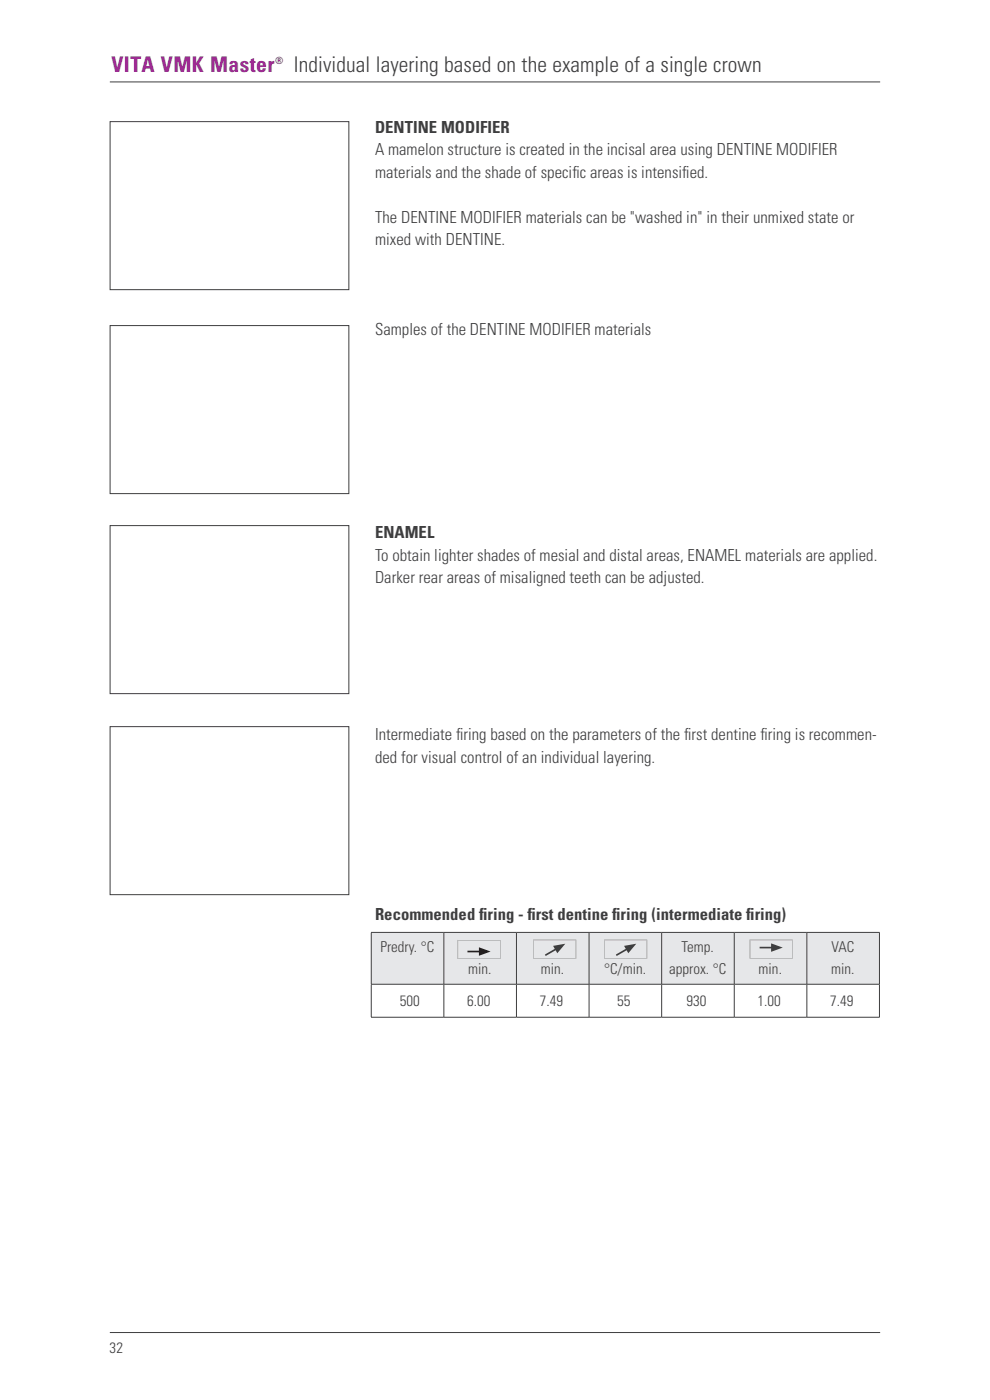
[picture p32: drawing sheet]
<svg xmlns="http://www.w3.org/2000/svg" width="210mm" height="297mm" viewBox="0 0 210 297" stroke-linecap="round" stroke-linejoin="round" font-family="sans-serif">
<defs><g id="words">
<text font-size="4.6" fill="#99248e" x="23.7" y="15.3">VITA VMK Master</text>
<text font-size="4.6" fill="#3e3e3f" x="62.4" y="15.2">Individual layering based on the example of a single crown</text>
<g font-size="3.5" fill="#3e3e3f">
<text x="79.6" y="28.2">DENTINE MODIFIER</text>
<text x="79.6" y="32.9">A mamelon structure is created in the incisal area using DENTINE MODIFIER</text>
<text x="79.6" y="37.7">materials and the shade of specifi c areas is intensifi ed.</text>
<text x="79.6" y="47.2">The DENTINE MODIFIER materials can be &quot;washed in&quot; in their unmixed state or</text>
<text x="79.6" y="52">mixed with DENTINE.</text>
<text x="79.6" y="71">Samples of the DENTINE MODIFIER materials</text>
<text x="79.6" y="114.2">ENAMEL</text>
<text x="79.6" y="118.9">To obtain lighter shades of mesial and distal areas, ENAMEL materials are applied.</text>
<text x="79.6" y="123.7">Darker rear areas of misaligned teeth can be adjusted.</text>
<text x="79.6" y="157">Intermediate fi ring based on the parameters of the fi rst dentine fi ring is recommen-</text>
<text x="79.6" y="161.8">ded for visual control of an individual layering.</text>
<text x="79.6" y="195.1">Recommended f</text>
<text x="101.6" y="195.1">i ring - f</text>
<text x="111.9" y="195.1">i rst dentine f</text>
<text x="129.9" y="195.1">i ring (intermediate f</text>
<text x="158.3" y="195.1">i ring)</text>
</g>
<g font-size="3.2" fill="#3e3e3f">
<text x="80.7" y="201.9">Predry. °C</text>
<text x="144.6" y="201.9">Temp.</text>
<text x="176.4" y="201.9">VAC</text>
<text x="99.3" y="206.6">min.</text>
<text x="114.7" y="206.6">min.</text>
<text x="128.1" y="206.6">°C/min.</text>
<text x="141.9" y="206.6">approx. °C</text>
<text x="160.9" y="206.6">min.</text>
<text x="176.3" y="206.6">min.</text>
<text x="84.8" y="213.3">500</text>
<text x="99.1" y="213.3">6.00</text>
<text x="114.5" y="213.3">7.49</text>
<text x="130.9" y="213.3">55</text>
<text x="145.6" y="213.3">930</text>
<text x="160.7" y="213.3">1.00</text>
<text x="176.1" y="213.3">7.49</text>
<text x="23.3" y="287">32</text>
</g>
<text font-size="2.1" fill="#99248e" x="58.4" y="13.5">®</text>
</g></defs>
<path d="M23.3 17.4h163.4M23.4 111.5h50.6v35.7h-50.6zM23.4 154.2h50.6v35.6h-50.6zM23.3 282.7h163.4" fill="none" stroke="#3e3e3f" stroke-width=".21"/>
<path d="M78.8 197.8h15.4v11h-15.4zM94.2 197.8h15.4v11h-15.4zM109.6 197.8h15.4v11h-15.4zM125 197.8h15.4v11h-15.4zM140.4 197.8h15.4v11h-15.4zM155.8 197.8h15.4v11h-15.4zM171.2 197.8h15.4v11h-15.4z" fill="#e6e7e9"/>
<g fill="none" stroke="#3e3e3f" stroke-width=".21">
<path d="M23.4 25.8h50.6v35.6h-50.6zM23.4 69.1h50.6v35.6h-50.6zM78.7 197.8h107.9M78.8 197.9v10.9M94.2 197.9v10.9M109.6 197.9v10.9M125 197.9v10.9M140.4 197.9v10.9M155.8 197.9v10.9M171.2 197.9v10.9M186.6 197.9v10.9M78.7 208.8h107.9"/>
<path d="M78.7 215.8h107.9M78.8 208.9v6.9M94.2 208.9v6.9M109.6 208.9v6.9M125 208.9v6.9M140.4 208.9v6.9M155.8 208.9v6.9M171.2 208.9v6.9M186.6 208.9v6.9"/>
</g>
<path d="M97.1 199.4v4h9.1v-4zM97.2 199.5h8.9v3.8h-8.9z" fill="#3e3e3f"/>
<path d="M97.1 199.4v4h9.1v-4zM97.2 199.5h8.9v3.8h-8.9z" fill="#e6e7e9"/>
<path d="M99.2 201.9h2.9" fill="none" stroke="#231f20" stroke-width=".35"/>
<path d="M101.6 201l2.5 .9-2.5 .9z" fill="#231f20"/>
<path d="M113.1 199.4v4h9.1v-4zM113.2 199.5h8.9v3.7h-8.9z" fill="#3e3e3f"/>
<path d="M113.1 199.4v4h9.1v-4zM113.2 199.5h8.9v3.7h-8.9z" fill="#e6e7e9"/>
<path d="M118.2 201.2l-2.5 1.5" fill="none" stroke="#3e3e3f" stroke-width=".35"/>
<g fill="#3e3e3f">
<path d="M117.3 200.7l2.6-.5-1.7 2z"/>
<path d="M128.2 199.4v4h9.1v-4zM128.3 199.5h8.9v3.7h-8.9z"/>
</g>
<path d="M128.2 199.4v4h9.1v-4zM128.3 199.5h8.9v3.7h-8.9z" fill="#e6e7e9"/>
<path d="M133.3 201.2l-2.6 1.5" fill="none" stroke="#3e3e3f" stroke-width=".35"/>
<g fill="#3e3e3f">
<path d="M132.4 200.7l2.6-.5-1.7 2z"/>
<path d="M159 199.3v4.1h9.1v-4.1zM159.1 199.5h8.9v3.7h-8.9z"/>
</g>
<path d="M159 199.3v4.1h9.1v-4.1zM159.1 199.5h8.9v3.7h-8.9z" fill="#e6e7e9"/>
<path d="M161.1 201h3" fill="none" stroke="#3e3e3f" stroke-width=".35"/>
<path d="M163.6 200.1l2.4 .9-2.4 .9z" fill="#3e3e3f"/>
<use href="#words"/>
</svg>
